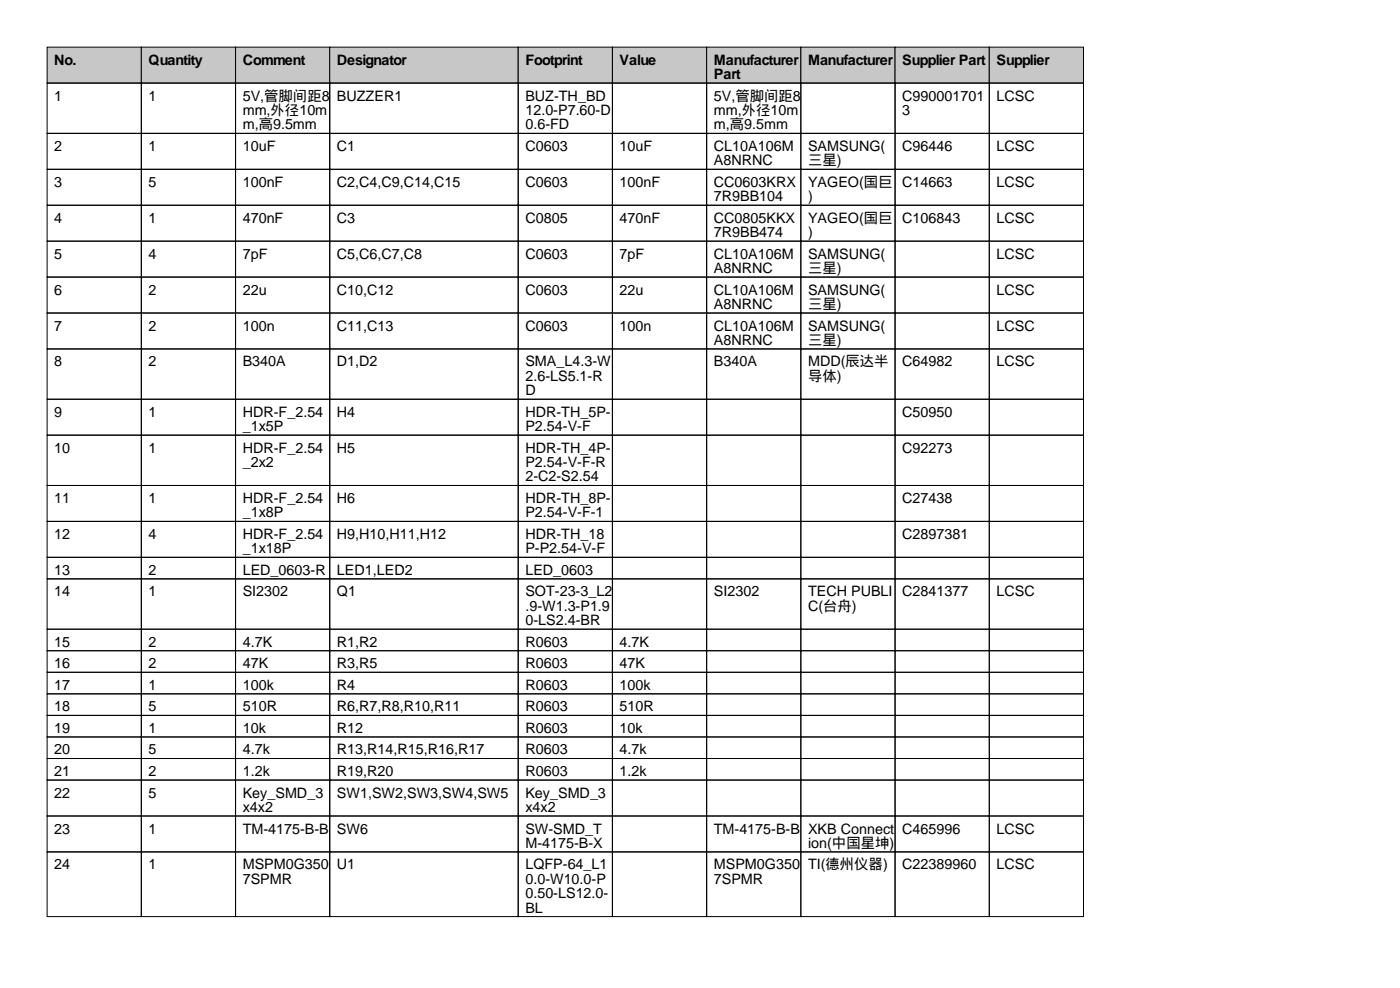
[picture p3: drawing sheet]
<svg xmlns="http://www.w3.org/2000/svg" width="297mm" height="210mm" viewBox="0 0 297 210" stroke-linecap="round" stroke-linejoin="round" font-family="sans-serif">
<defs><g id="words">
<g font-size="3">
<text x="11.5" y="13.7">No.</text>
<text x="31.5" y="13.7">Quantity</text>
<text x="51.5" y="13.7">Comment</text>
<text x="71.5" y="13.7">Designator</text>
<text x="111.5" y="13.7">Footprint</text>
<text x="131.5" y="13.7">Value</text>
<text x="151.5" y="13.7">Manufacturer</text>
<text x="151.5" y="16.8">Part</text>
<text x="171.5" y="13.7">Manufacturer</text>
<text x="191.5" y="13.7">Supplier Part</text>
<text x="211.5" y="13.7">Supplier</text>
<text x="11.5" y="21.3">1</text>
<text x="31.5" y="21.3">1</text>
<text x="51.5" y="21.3">5V,管脚间距8</text>
<text x="71.5" y="21.3">BUZZER1</text>
<text x="111.5" y="21.3">BUZ-TH_BD</text>
<text x="151.5" y="21.3">5V,管脚间距8</text>
<text x="191.5" y="21.3">C990001701</text>
<text x="211.5" y="21.3">LCSC</text>
<text x="51.5" y="24.4">mm,外径10m</text>
<text x="51.5" y="27.4">m,高9.5mm</text>
<text x="111.5" y="24.4">12.0-P7.60-D</text>
<text x="111.5" y="27.4">0.6-FD</text>
<text x="151.5" y="24.4">mm,外径10m</text>
<text x="151.5" y="27.4">m,高9.5mm</text>
<text x="191.5" y="24.4">3</text>
<text x="11.5" y="32">2</text>
<text x="31.5" y="32">1</text>
<text x="51.5" y="32">10uF</text>
<text x="71.5" y="32">C1</text>
<text x="111.5" y="32">C0603</text>
<text x="131.5" y="32">10uF</text>
<text x="151.5" y="32">CL10A106M</text>
<text x="151.5" y="35.1">A8NRNC</text>
<text x="171.5" y="32">SAMSUNG(</text>
<text x="171.5" y="35.1">三星)</text>
<text x="191.5" y="32">C96446</text>
<text x="211.5" y="32">LCSC</text>
<text x="11.5" y="39.6">3</text>
<text x="31.5" y="39.6">5</text>
<text x="51.5" y="39.6">100nF</text>
<text x="71.5" y="39.6">C2,C4,C9,C14,C15</text>
<text x="111.5" y="39.6">C0603</text>
<text x="131.5" y="39.6">100nF</text>
<text x="151.5" y="39.6">CC0603KRX</text>
<text x="171.5" y="39.6">YAGEO(国巨</text>
<text x="191.5" y="39.6">C14663</text>
<text x="211.5" y="39.6">LCSC</text>
<text x="11.5" y="47.2">4</text>
<text x="31.5" y="47.2">1</text>
<text x="51.5" y="47.2">470nF</text>
<text x="71.5" y="47.2">C3</text>
<text x="111.5" y="47.2">C0805</text>
<text x="131.5" y="47.2">470nF</text>
<text x="151.5" y="42.7">7R9BB104</text>
<text x="151.5" y="47.2">CC0805KKX</text>
<text x="171.5" y="42.7">)</text>
<text x="171.5" y="47.2">YAGEO(国巨</text>
<text x="191.5" y="47.2">C106843</text>
<text x="211.5" y="47.2">LCSC</text>
<text x="151.5" y="50.3">7R9BB474</text>
<text x="171.5" y="50.3">)</text>
<text x="11.5" y="54.9">5</text>
<text x="31.5" y="54.9">4</text>
<text x="51.5" y="54.9">7pF</text>
<text x="71.5" y="54.9">C5,C6,C7,C8</text>
<text x="111.5" y="54.9">C0603</text>
<text x="131.5" y="54.9">7pF</text>
<text x="151.5" y="54.9">CL10A106M</text>
<text x="151.5" y="57.9">A8NRNC</text>
<text x="171.5" y="54.9">SAMSUNG(</text>
<text x="171.5" y="57.9">三星)</text>
<text x="211.5" y="54.9">LCSC</text>
<text x="11.5" y="62.5">6</text>
<text x="31.5" y="62.5">2</text>
<text x="51.5" y="62.5">22u</text>
<text x="71.5" y="62.5">C10,C12</text>
<text x="111.5" y="62.5">C0603</text>
<text x="131.5" y="62.5">22u</text>
<text x="151.5" y="62.5">CL10A106M</text>
<text x="151.5" y="65.5">A8NRNC</text>
<text x="171.5" y="62.5">SAMSUNG(</text>
<text x="171.5" y="65.5">三星)</text>
<text x="211.5" y="62.5">LCSC</text>
<text x="11.5" y="70.1">7</text>
<text x="31.5" y="70.1">2</text>
<text x="51.5" y="70.1">100n</text>
<text x="71.5" y="70.1">C11,C13</text>
<text x="111.5" y="70.1">C0603</text>
<text x="131.5" y="70.1">100n</text>
<text x="151.5" y="70.1">CL10A106M</text>
<text x="171.5" y="70.1">SAMSUNG(</text>
<text x="211.5" y="70.1">LCSC</text>
<text x="11.5" y="77.7">8</text>
<text x="31.5" y="77.7">2</text>
<text x="51.5" y="77.7">B340A</text>
<text x="71.5" y="77.7">D1,D2</text>
<text x="111.5" y="77.7">SMA_L4.3-W</text>
<text x="151.5" y="73.2">A8NRNC</text>
<text x="151.5" y="77.7">B340A</text>
<text x="171.5" y="73.2">三星)</text>
<text x="171.5" y="77.7">MDD(辰达半</text>
<text x="191.5" y="77.7">C64982</text>
<text x="211.5" y="77.7">LCSC</text>
<text x="111.5" y="80.8">2.6-LS5.1-R</text>
<text x="111.5" y="83.8">D</text>
<text x="171.5" y="80.8">导体)</text>
<text x="11.5" y="88.4">9</text>
<text x="31.5" y="88.4">1</text>
<text x="51.5" y="88.4">HDR-F_2.54</text>
<text x="71.5" y="88.4">H4</text>
<text x="111.5" y="88.4">HDR-TH_5P-</text>
<text x="191.5" y="88.4">C50950</text>
<text x="51.5" y="91.4">_1x5P</text>
<text x="111.5" y="91.4">P2.54-V-F</text>
<text x="11.5" y="96">10</text>
<text x="31.5" y="96">1</text>
<text x="51.5" y="96">HDR-F_2.54</text>
<text x="51.5" y="99.1">_2x2</text>
<text x="71.5" y="96">H5</text>
<text x="111.5" y="96">HDR-TH_4P-</text>
<text x="111.5" y="99.1">P2.54-V-F-R</text>
<text x="191.5" y="96">C92273</text>
<text x="11.5" y="106.7">11</text>
<text x="31.5" y="106.7">1</text>
<text x="51.5" y="106.7">HDR-F_2.54</text>
<text x="71.5" y="106.7">H6</text>
<text x="111.5" y="102.1">2-C2-S2.54</text>
<text x="111.5" y="106.7">HDR-TH_8P-</text>
<text x="191.5" y="106.7">C27438</text>
<text x="51.5" y="109.7">_1x8P</text>
<text x="111.5" y="109.7">P2.54-V-F-1</text>
<text x="11.5" y="114.3">12</text>
<text x="31.5" y="114.3">4</text>
<text x="51.5" y="114.3">HDR-F_2.54</text>
<text x="51.5" y="117.4">_1x18P</text>
<text x="71.5" y="114.3">H9,H10,H11,H12</text>
<text x="111.5" y="114.3">HDR-TH_18</text>
<text x="111.5" y="117.4">P-P2.54-V-F</text>
<text x="191.5" y="114.3">C2897381</text>
<text x="11.5" y="121.9">13</text>
<text x="31.5" y="121.9">2</text>
<text x="51.5" y="121.9">LED_0603-R</text>
<text x="71.5" y="121.9">LED1,LED2</text>
<text x="111.5" y="121.9">LED_0603</text>
<text x="11.5" y="126.5">14</text>
<text x="31.5" y="126.5">1</text>
<text x="51.5" y="126.5">SI2302</text>
<text x="71.5" y="126.5">Q1</text>
<text x="111.5" y="126.5">SOT-23-3_L2</text>
<text x="111.5" y="129.5">.9-W1.3-P1.9</text>
<text x="151.5" y="126.5">SI2302</text>
<text x="171.5" y="126.5">TECH PUBLI</text>
<text x="171.5" y="129.5">C(台舟)</text>
<text x="191.5" y="126.5">C2841377</text>
<text x="211.5" y="126.5">LCSC</text>
<text x="11.5" y="137.2">15</text>
<text x="31.5" y="137.2">2</text>
<text x="51.5" y="137.2">4.7K</text>
<text x="71.5" y="137.2">R1,R2</text>
<text x="111.5" y="132.6">0-LS2.4-BR</text>
<text x="111.5" y="137.2">R0603</text>
<text x="131.5" y="137.2">4.7K</text>
<text x="11.5" y="141.7">16</text>
<text x="31.5" y="141.7">2</text>
<text x="51.5" y="141.7">47K</text>
<text x="71.5" y="141.7">R3,R5</text>
<text x="111.5" y="141.7">R0603</text>
<text x="131.5" y="141.7">47K</text>
<text x="11.5" y="146.3">17</text>
<text x="31.5" y="146.3">1</text>
<text x="51.5" y="146.3">100k</text>
<text x="71.5" y="146.3">R4</text>
<text x="111.5" y="146.3">R0603</text>
<text x="131.5" y="146.3">100k</text>
<text x="11.5" y="150.9">18</text>
<text x="11.5" y="155.5">19</text>
<text x="31.5" y="150.9">5</text>
<text x="31.5" y="155.5">1</text>
<text x="51.5" y="150.9">510R</text>
<text x="51.5" y="155.5">10k</text>
<text x="71.5" y="150.9">R6,R7,R8,R10,R11</text>
<text x="71.5" y="155.5">R12</text>
<text x="111.5" y="150.9">R0603</text>
<text x="111.5" y="155.5">R0603</text>
<text x="131.5" y="150.9">510R</text>
<text x="131.5" y="155.5">10k</text>
<text x="11.5" y="160">20</text>
<text x="31.5" y="160">5</text>
<text x="51.5" y="160">4.7k</text>
<text x="71.5" y="160">R13,R14,R15,R16,R17</text>
<text x="111.5" y="160">R0603</text>
<text x="131.5" y="160">4.7k</text>
<text x="11.5" y="164.6">21</text>
<text x="31.5" y="164.6">2</text>
<text x="51.5" y="164.6">1.2k</text>
<text x="71.5" y="164.6">R19,R20</text>
<text x="111.5" y="164.6">R0603</text>
<text x="131.5" y="164.6">1.2k</text>
<text x="11.5" y="169.2">22</text>
<text x="31.5" y="169.2">5</text>
<text x="51.5" y="169.2">Key_SMD_3</text>
<text x="51.5" y="172.2">x4x2</text>
<text x="71.5" y="169.2">SW1,SW2,SW3,SW4,SW5</text>
<text x="111.5" y="169.2">Key_SMD_3</text>
<text x="111.5" y="172.2">x4x2</text>
<text x="11.5" y="176.8">23</text>
<text x="31.5" y="176.8">1</text>
<text x="51.5" y="176.8">TM-4175-B-B</text>
<text x="71.5" y="176.8">SW6</text>
<text x="111.5" y="176.8">SW-SMD_T</text>
<text x="111.5" y="179.8">M-4175-B-X</text>
<text x="151.5" y="176.8">TM-4175-B-B</text>
<text x="171.5" y="176.8">XKB Connect</text>
<text x="171.5" y="179.8">ion(中国星坤)</text>
<text x="191.5" y="176.8">C465996</text>
<text x="211.5" y="176.8">LCSC</text>
<text x="11.5" y="184.4">24</text>
<text x="31.5" y="184.4">1</text>
<text x="51.5" y="184.4">MSPM0G350</text>
<text x="71.5" y="184.4">U1</text>
<text x="111.5" y="184.4">LQFP-64_L1</text>
<text x="151.5" y="184.4">MSPM0G350</text>
<text x="171.5" y="184.4">TI(德州仪器)</text>
<text x="191.5" y="184.4">C22389960</text>
<text x="211.5" y="184.4">LCSC</text>
<text x="51.5" y="187.5">7SPMR</text>
<text x="111.5" y="187.5">0.0-W10.0-P</text>
<text x="111.5" y="190.5">0.50-LS12.0-</text>
<text x="151.5" y="187.5">7SPMR</text>
<text x="111.5" y="193.6">BL</text>
</g>
</g></defs>
<g fill="#c7c7c7" stroke="#000" stroke-width=".21">
<path d="M10 10h20v7.6h-20z"/>
<path d="M30 10h20v7.6h-20z"/>
<path d="M50 10h20v7.6h-20z"/>
<path d="M70 10h40v7.6h-40z"/>
<path d="M110 10h20v7.6h-20z"/>
<path d="M130 10h20v7.6h-20z"/>
<path d="M150 10h20v7.6h-20z"/>
<path d="M170 10h20v7.6h-20z"/>
<path d="M190 10h20v7.6h-20z"/>
<path d="M210 10h20v7.6h-20z"/>
</g>
<g fill="none" stroke="#000" stroke-width=".21">
<path d="M10 17.6h20v10.7h-20zM30 17.6h20v10.7h-20zM50 17.6h20v10.7h-20zM70 17.6h40v10.7h-40zM110 17.6h20v10.7h-20zM130 17.6h20v10.7h-20zM150 17.6h20v10.7h-20zM170 17.6h20v10.7h-20zM190 17.6h20v10.7h-20zM210 17.6h20v10.7h-20zM10 28.3h20v7.6h-20zM10 35.9h20v7.6h-20z"/>
<path d="M30 28.3h20v7.6h-20zM30 35.9h20v7.6h-20zM50 28.3h20v7.6h-20zM50 35.9h20v7.6h-20zM70 28.3h40v7.6h-40zM70 35.9h40v7.6h-40zM110 28.3h20v7.6h-20zM110 35.9h20v7.6h-20zM130 28.3h20v7.6h-20zM130 35.9h20v7.6h-20zM150 28.3h20v7.6h-20zM150 35.9h20v7.6h-20z"/>
<path d="M170 28.3h20v7.6h-20zM170 35.9h20v7.6h-20zM190 28.3h20v7.6h-20zM190 35.9h20v7.6h-20zM210 28.3h20v7.6h-20zM210 35.9h20v7.6h-20zM10 43.5h20v7.6h-20zM10 51.1h20v7.7h-20zM10 58.8h20v7.6h-20zM30 43.5h20v7.6h-20zM30 51.1h20v7.7h-20zM30 58.8h20v7.6h-20z"/>
<path d="M50 43.5h20v7.6h-20zM50 51.1h20v7.7h-20zM50 58.8h20v7.6h-20zM70 43.5h40v7.6h-40zM70 51.1h40v7.7h-40zM70 58.8h40v7.6h-40zM110 43.5h20v7.6h-20zM110 51.1h20v7.7h-20zM110 58.8h20v7.6h-20zM130 43.5h20v7.6h-20zM130 51.1h20v7.7h-20zM130 58.8h20v7.6h-20z"/>
<path d="M150 43.5h20v7.6h-20zM150 51.1h20v7.7h-20zM150 58.8h20v7.6h-20zM170 43.5h20v7.6h-20zM170 51.1h20v7.7h-20zM170 58.8h20v7.6h-20zM190 43.5h20v7.6h-20zM190 51.1h20v7.7h-20zM190 58.8h20v7.6h-20zM210 43.5h20v7.6h-20zM210 51.1h20v7.7h-20zM210 58.8h20v7.6h-20z"/>
<path d="M10 66.4h20v7.6h-20zM10 74h20v10.7h-20zM30 66.4h20v7.6h-20zM30 74h20v10.7h-20zM50 66.4h20v7.6h-20zM50 74h20v10.7h-20zM70 66.4h40v7.6h-40zM70 74h40v10.7h-40zM110 66.4h20v7.6h-20zM110 74h20v10.7h-20zM130 66.4h20v7.6h-20zM130 74h20v10.7h-20z"/>
<path d="M150 66.4h20v7.6h-20zM150 74h20v10.7h-20zM170 66.4h20v7.6h-20zM170 74h20v10.7h-20zM190 66.4h20v7.6h-20zM190 74h20v10.7h-20zM210 66.4h20v7.6h-20zM210 74h20v10.7h-20zM10 84.7h20v7.6h-20zM10 92.3h20v10.7h-20zM30 84.7h20v7.6h-20zM30 92.3h20v10.7h-20z"/>
<path d="M50 84.7h20v7.6h-20zM50 92.3h20v10.7h-20zM70 84.7h40v7.6h-40zM70 92.3h40v10.7h-40zM110 84.7h20v7.6h-20zM110 92.3h20v10.7h-20zM130 84.7h20v7.6h-20zM130 92.3h20v10.7h-20zM150 84.7h20v7.6h-20zM150 92.3h20v10.7h-20zM170 84.7h20v7.6h-20zM170 92.3h20v10.7h-20z"/>
<path d="M190 84.7h20v7.6h-20zM190 92.3h20v10.7h-20zM210 84.7h20v7.6h-20zM210 92.3h20v10.7h-20zM10 103h20v7.6h-20zM10 110.6h20v7.6h-20zM10 118.2h20v4.6h-20zM30 103h20v7.6h-20zM30 110.6h20v7.6h-20zM30 118.2h20v4.6h-20zM50 103h20v7.6h-20zM50 110.6h20v7.6h-20z"/>
<path d="M50 118.2h20v4.6h-20zM70 103h40v7.6h-40zM70 110.6h40v7.6h-40zM70 118.2h40v4.6h-40zM110 103h20v7.6h-20zM110 110.6h20v7.6h-20zM110 118.2h20v4.6h-20zM130 103h20v7.6h-20zM130 110.6h20v7.6h-20zM130 118.2h20v4.6h-20zM150 103h20v7.6h-20zM150 110.6h20v7.6h-20z"/>
<path d="M150 118.2h20v4.6h-20zM170 103h20v7.6h-20zM170 110.6h20v7.6h-20zM170 118.2h20v4.6h-20zM190 103h20v7.6h-20zM190 110.6h20v7.6h-20zM190 118.2h20v4.6h-20zM210 103h20v7.6h-20zM210 110.6h20v7.6h-20zM210 118.2h20v4.6h-20zM10 122.8h20v10.6h-20zM10 133.4h20v4.6h-20z"/>
<path d="M10 138h20v4.6h-20zM30 122.8h20v10.6h-20zM30 133.4h20v4.6h-20zM30 138h20v4.6h-20zM50 122.8h20v10.6h-20zM50 133.4h20v4.6h-20zM50 138h20v4.6h-20zM70 122.8h40v10.6h-40zM70 133.4h40v4.6h-40zM70 138h40v4.6h-40zM110 122.8h20v10.6h-20zM110 133.4h20v4.6h-20z"/>
<path d="M110 138h20v4.6h-20zM130 122.8h20v10.6h-20zM130 133.4h20v4.6h-20zM130 138h20v4.6h-20zM150 122.8h20v10.6h-20zM150 133.4h20v4.6h-20zM150 138h20v4.6h-20zM170 122.8h20v10.6h-20zM170 133.4h20v4.6h-20zM170 138h20v4.6h-20zM190 122.8h20v10.6h-20zM190 133.4h20v4.6h-20z"/>
<path d="M190 138h20v4.6h-20zM210 122.8h20v10.6h-20zM210 133.4h20v4.6h-20zM210 138h20v4.6h-20zM10 142.6h20v4.6h-20zM10 147.2h20v4.5h-20zM10 151.7h20v4.6h-20zM10 156.3h20v4.6h-20zM30 142.6h20v4.6h-20zM30 147.2h20v4.5h-20zM30 151.7h20v4.6h-20zM30 156.3h20v4.6h-20z"/>
<path d="M50 142.6h20v4.6h-20zM50 147.2h20v4.5h-20zM50 151.7h20v4.6h-20zM50 156.3h20v4.6h-20zM70 142.6h40v4.6h-40zM70 147.2h40v4.5h-40zM70 151.7h40v4.6h-40zM70 156.3h40v4.6h-40zM110 142.6h20v4.6h-20zM110 147.2h20v4.5h-20zM110 151.7h20v4.6h-20zM110 156.3h20v4.6h-20z"/>
<path d="M130 142.6h20v4.6h-20zM130 147.2h20v4.5h-20zM130 151.7h20v4.6h-20zM130 156.3h20v4.6h-20zM150 142.6h20v4.6h-20zM150 147.2h20v4.5h-20zM150 151.7h20v4.6h-20zM150 156.3h20v4.6h-20zM170 142.6h20v4.6h-20zM170 147.2h20v4.5h-20zM170 151.7h20v4.6h-20zM170 156.3h20v4.6h-20z"/>
<path d="M190 142.6h20v4.6h-20zM190 147.2h20v4.5h-20zM190 151.7h20v4.6h-20zM190 156.3h20v4.6h-20zM210 142.6h20v4.6h-20zM210 147.2h20v4.5h-20zM210 151.7h20v4.6h-20zM210 156.3h20v4.6h-20zM10 160.9h20v4.5h-20zM10 165.4h20v7.7h-20zM10 173.1h20v7.6h-20zM30 160.9h20v4.5h-20z"/>
<path d="M30 165.4h20v7.7h-20zM30 173.1h20v7.6h-20zM50 160.9h20v4.5h-20zM50 165.4h20v7.7h-20zM50 173.1h20v7.6h-20zM70 160.9h40v4.5h-40zM70 165.4h40v7.7h-40zM70 173.1h40v7.6h-40zM110 160.9h20v4.5h-20zM110 165.4h20v7.7h-20zM110 173.1h20v7.6h-20zM130 160.9h20v4.5h-20z"/>
<path d="M130 165.4h20v7.7h-20zM130 173.1h20v7.6h-20zM150 160.9h20v4.5h-20zM150 165.4h20v7.7h-20zM150 173.1h20v7.6h-20zM170 160.9h20v4.5h-20zM170 165.4h20v7.7h-20zM170 173.1h20v7.6h-20zM190 160.9h20v4.5h-20zM190 165.4h20v7.7h-20zM190 173.1h20v7.6h-20zM210 160.9h20v4.5h-20z"/>
<path d="M210 165.4h20v7.7h-20zM210 173.1h20v7.6h-20zM10 180.7h20v13.7h-20zM30 180.7h20v13.7h-20zM50 180.7h20v13.7h-20zM70 180.7h40v13.7h-40zM110 180.7h20v13.7h-20zM130 180.7h20v13.7h-20zM150 180.7h20v13.7h-20zM170 180.7h20v13.7h-20zM190 180.7h20v13.7h-20zM210 180.7h20v13.7h-20z"/>
</g>
<use href="#words"/>
</svg>
